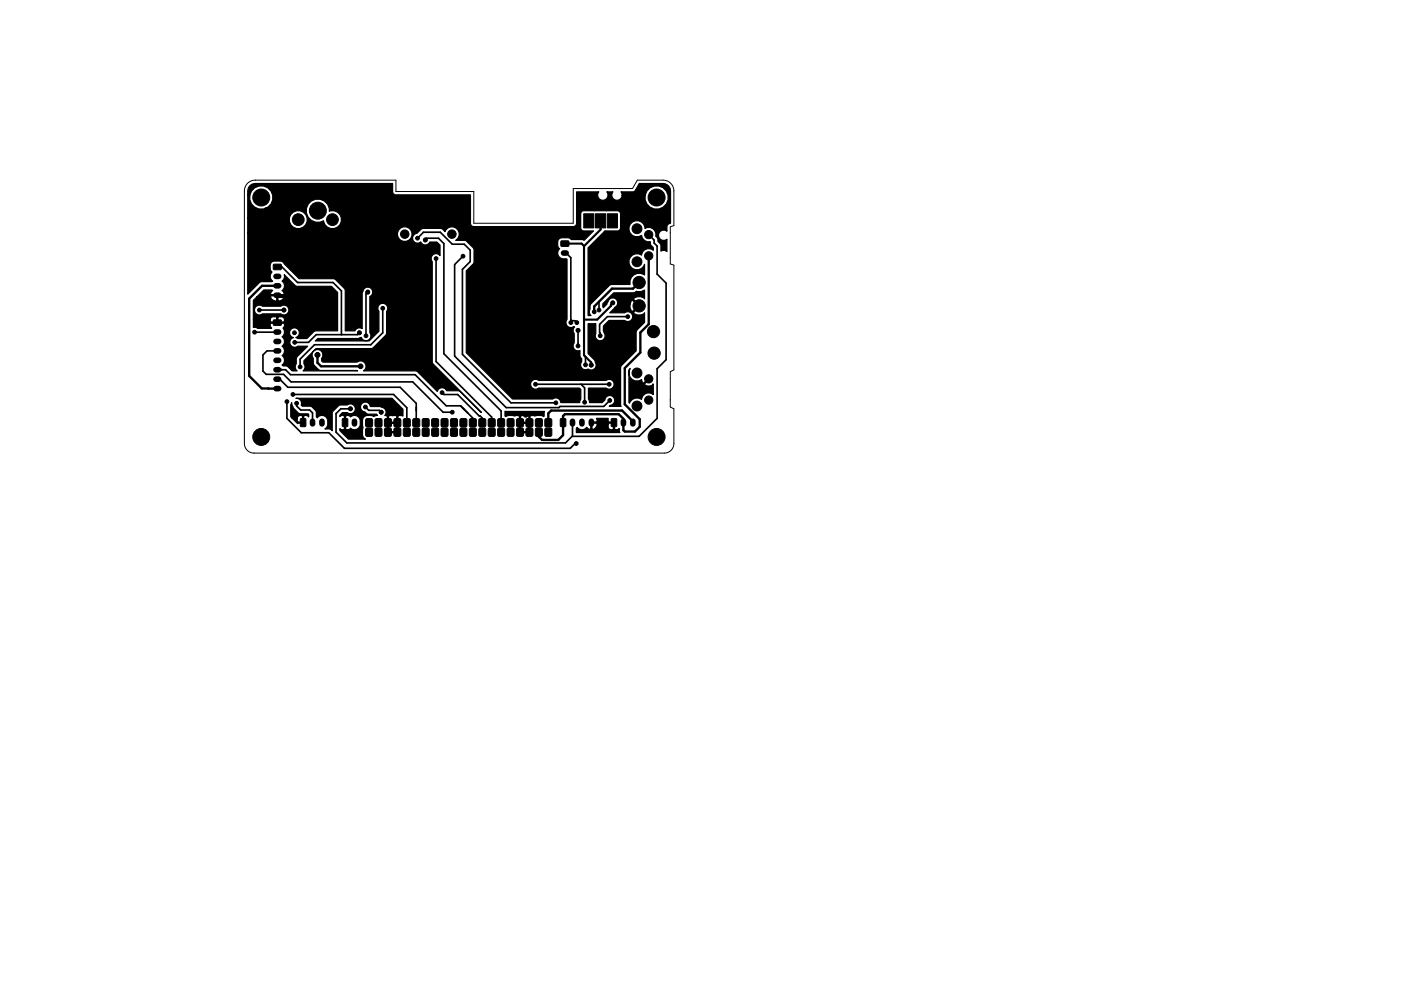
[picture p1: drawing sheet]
<svg xmlns="http://www.w3.org/2000/svg" width="297mm" height="210mm" viewBox="0 0 297 210" stroke-linecap="round" stroke-linejoin="round" font-family="sans-serif">
<path d="M52.5 38.9l.6-.5 1-.2h29.8v2.4h16.6v6.8h21v-7.4h12.6l1-1.8h5.5a2.29 2.29 0 0 1 2.3 2.3v7.4l-.8 .2v7.9l.8 .3v22.2l-.8 .4v7.5l.8 .3v7.4a2.03 2.03 0 0 1-2.1 2h-87a2.03 2.03 0 0 1-2-2v-53.6l.2-1z" fill="none" stroke="#000" stroke-width=".21"/>
<g fill="#000" stroke="#000" stroke-width=".21">
<path d="M58 56.1h1.6v1l-1.6 .1zM119 51.2l1.5-.1 .1 1.1h-1.6zM123.8 45.4h2.1v3h-2.1zM126.3 45.4h2.1v3h-2.1zM128.8 45.4h2.1v3h-2.1zM58 67.9h1.6v1l-1.6 .1zM63.7 88.9h1.1v1.6l-1.1-.1zM72.6 88.9h1.1l-.1 1.6-1-.1zM77.6 90.9l1-.1 .3 .1 .1 1.3-.1 .3-1 .1-.3-.1zM77.6 88.9l1-.1 .3 .1 .1 1.3-.1 .3-1 .1-.3-.1zM79.6 90.9l1-.1 .3 .1 .1 1.3-.1 .3-1 .1-.3-.1zM79.6 88.9l1-.1 .3 .1 .1 1.3-.1 .3-1 .1-.3-.1z"/>
<path d="M81.6 90.9l1-.1 .3 .1 .1 1.3-.1 .3-1 .1-.3-.1zM81.6 88.9l1-.1 .3 .1 .1 1.3-.1 .3-1 .1-.3-.1zM83.6 90.9l1-.1 .3 .1 .1 1.3-.1 .3-1 .1-.3-.1zM83.6 88.9l1-.1 .3 .1 .1 1.3-.1 .3-1 .1-.3-.1zM85.6 90.9l1-.1 .3 .1 .1 1.3-.1 .3-1 .1-.3-.1zM85.6 88.9l1-.1 .3 .1 .1 1.3-.1 .3-1 .1-.3-.1zM87.6 90.9l1-.1 .3 .1 .1 1.3-.1 .3-1 .1-.3-.1zM87.6 88.9l1-.1 .3 .1 .1 1.3-.1 .3-1 .1-.3-.1zM89.6 90.9l1-.1 .3 .1 .1 1.3-.1 .3-1 .1-.3-.1zM89.6 88.9l1-.1 .3 .1 .1 1.3-.1 .3-1 .1-.3-.1zM91.6 90.9l1-.1 .3 .1 .1 1.3-.1 .3-1 .1-.3-.1zM91.6 88.9l1-.1 .3 .1 .1 1.3-.1 .3-1 .1-.3-.1z"/>
<path d="M93.6 90.9l1-.1 .3 .1 .1 1.3-.1 .3-1 .1-.3-.1zM93.6 88.9l1-.1 .3 .1 .1 1.3-.1 .3-1 .1-.3-.1zM95.6 90.9l1-.1 .3 .1 .1 1.3-.1 .3-1 .1-.3-.1zM95.6 88.9l1-.1 .3 .1 .1 1.3-.1 .3-1 .1-.3-.1zM97.6 90.9l1-.1 .3 .1 .1 1.3-.1 .3-1 .1-.3-.1zM97.6 88.9l1-.1 .3 .1 .1 1.3-.1 .3-1 .1-.3-.1zM99.6 90.9l1-.1 .3 .1 .1 1.3-.1 .3-1 .1-.3-.1zM99.6 88.9l1-.1 .3 .1 .1 1.3-.1 .3-1 .1-.3-.1zM101.6 90.9l1-.1 .3 .1 .1 1.3-.1 .3-1 .1-.3-.1zM101.6 88.9l1-.1 .3 .1 .1 1.3-.1 .3-1 .1-.3-.1zM103.6 90.9l1-.1 .3 .1 .1 1.3-.1 .3-1 .1-.3-.1zM103.6 88.9l1-.1 .3 .1 .1 1.3-.1 .3-1 .1-.3-.1z"/>
<path d="M105.6 90.9l1-.1 .3 .1 .1 1.3-.1 .3-1 .1-.3-.1zM105.6 88.9l1-.1 .3 .1 .1 1.3-.1 .3-1 .1-.3-.1zM107.6 90.9l1-.1 .3 .1 .1 1.3-.1 .3-1 .1-.3-.1zM107.6 88.9l1-.1 .3 .1 .1 1.3-.1 .3-1 .1-.3-.1zM109.6 90.9l1-.1 .3 .1 .1 1.3-.1 .3-1 .1-.3-.1zM109.6 88.9l1-.1 .3 .1 .1 1.3-.1 .3-1 .1-.3-.1zM111.6 90.9l1-.1 .3 .1 .1 1.3-.1 .3-1 .1-.3-.1zM111.6 88.9l1-.1 .3 .1 .1 1.3-.1 .3-1 .1-.3-.1zM113.6 90.9l1-.1 .3 .1 .1 1.3-.1 .3-1 .1-.3-.1zM113.6 88.9l1-.1 .3 .1 .1 1.3-.1 .3-1 .1-.3-.1zM115.6 90.9l1-.1 .3 .1 .1 1.3-.1 .3-1 .1-.3-.1zM115.6 88.9l1-.1 .3 .1 .1 1.3-.1 .3-1 .1-.3-.1z"/>
<path d="M118.9 88.9h1v1.6l-1.1-.1zM129.6 88.9h1.1v1.6l-1.1-.1z"/>
<circle cx="55.4" cy="41.9" r="1.8"/>
<circle cx="63.2" cy="46.6" r="1.25"/>
<circle cx="67.4" cy="44.7" r="1.8"/>
<circle cx="70.5" cy="46.6" r="1.25"/>
<circle cx="74.8" cy="50.5" r=".5"/>
<circle cx="85.8" cy="49.7" r=".9"/>
<circle cx="88.5" cy="50.5" r=".4"/>
<circle cx="89.9" cy="44.8" r=".5"/>
<circle cx="90.2" cy="50.9" r=".4"/>
<circle cx="92.5" cy="54.9" r=".4"/>
<circle cx="95.8" cy="49.7" r=".9"/>
<circle cx="98.2" cy="54.4" r=".4"/>
<circle cx="118.7" cy="59.7" r=".5"/>
<circle cx="126.3" cy="57.3" r=".5"/>
<circle cx="135.1" cy="55.5" r="1.05"/>
<circle cx="135.1" cy="48.5" r="1.05"/>
<circle cx="135.5" cy="59.9" r="1.3"/>
<circle cx="137.5" cy="54.3" r=".87"/>
<circle cx="137.5" cy="49.8" r=".87"/>
<circle cx="139.2" cy="41.9" r="1.8"/>
<circle cx="54" cy="70.5" r=".4"/>
<circle cx="55" cy="65.8" r=".4"/>
<circle cx="60.2" cy="65.8" r=".4"/>
<circle cx="62.4" cy="70.6" r=".4"/>
<circle cx="62.5" cy="72.6" r=".4"/>
<circle cx="63.6" cy="77.8" r=".4"/>
<circle cx="67.2" cy="63" r=".5"/>
<circle cx="67.3" cy="75.3" r=".5"/>
<circle cx="76.2" cy="70.6" r=".4"/>
<circle cx="76.5" cy="77.7" r=".5"/>
<circle cx="77.6" cy="71.2" r=".4"/>
<circle cx="78" cy="62" r=".4"/>
<circle cx="81.2" cy="65.4" r=".4"/>
<circle cx="85.2" cy="69" r=".5"/>
<circle cx="102.6" cy="61.1" r=".5"/>
<circle cx="113.3" cy="74" r=".5"/>
<circle cx="118.1" cy="73.1" r=".5"/>
<circle cx="121" cy="68.4" r=".4"/>
<circle cx="122.3" cy="68.4" r=".4"/>
<circle cx="122.6" cy="73.4" r=".4"/>
<circle cx="122.6" cy="70.1" r=".4"/>
<circle cx="124.1" cy="77.4" r=".4"/>
<circle cx="125.3" cy="77.5" r=".4"/>
<circle cx="126" cy="66.2" r=".4"/>
<circle cx="127" cy="65.8" r=".4"/>
<circle cx="127.3" cy="71.2" r=".4"/>
<circle cx="128.9" cy="79" r=".5"/>
<circle cx="129.9" cy="64.3" r=".4"/>
<circle cx="132.1" cy="65.4" r=".5"/>
<circle cx="133.1" cy="67.2" r=".4"/>
<circle cx="135.1" cy="79.1" r="1.05"/>
<circle cx="135.5" cy="64.9" r="1.3"/>
<circle cx="138.6" cy="70.4" r="1.3"/>
<circle cx="138.7" cy="74.9" r="1.3"/>
<circle cx="55.4" cy="92.7" r="1.8"/>
<circle cx="60.8" cy="85.2" r=".4"/>
<circle cx="62.1" cy="83.7" r=".4"/>
<circle cx="62.9" cy="85.6" r=".4"/>
<circle cx="67.9" cy="86.6" r=".5"/>
<circle cx="74.3" cy="86.7" r=".4"/>
<circle cx="77.5" cy="86.4" r=".4"/>
<circle cx="80.8" cy="87.5" r=".4"/>
<circle cx="93.7" cy="83.3" r=".4"/>
<circle cx="95.9" cy="87.5" r=".4"/>
<circle cx="111.5" cy="88" r=".5"/>
<circle cx="113.5" cy="81.5" r=".4"/>
<circle cx="117.9" cy="85.5" r=".4"/>
<circle cx="122.2" cy="94.1" r=".4"/>
<circle cx="124" cy="85.3" r=".4"/>
<circle cx="127.9" cy="89.7" r=".5"/>
<circle cx="129.2" cy="81.5" r=".4"/>
<circle cx="129.3" cy="85" r=".4"/>
<circle cx="134.4" cy="82.8" r=".5"/>
<circle cx="135.1" cy="86.1" r="1.05"/>
<circle cx="137.5" cy="84.9" r=".87"/>
<circle cx="137.5" cy="80.4" r=".87"/>
<circle cx="139.2" cy="92.7" r="1.8"/>
</g>
<g fill="none" stroke="#000" stroke-width="1.2">
<path d="M58.5 58.6h.6M119.5 53.7h.5M58.5 62.6h.6M58.5 60.6h.6M58.5 70.4h.6M58.5 72.4h.6M58.5 74.4h.6M58.5 76.4h.6M58.5 78.4h.6M58.5 80.4h.6M58.5 82.4h.6M66.3 89.4v.5"/>
<path d="M68.3 89.4v.5M75.2 89.4v.5M121.4 89.4v.5M123.4 89.4v.5M125.4 89.4v.5M132.2 89.4v.5M134.2 89.4v.5"/>
</g>
<path d="M135.5 59.9l-1.3 1.3h-4.4l-3.8 3.8v1.2M137.5 54.3v14.5l-1.7 1.8v4.2l-3.3 3.3v7.7l3.1 3.2v1.5l-1 1.1h-2.1l-.3-.3v-2.4l-1-1h-11.4l-.4 .4v4l-1 1h-3.5l-.6-.6M58.3 62.6l.3 .4h8.6M58.3 60.6h-2.7l-2.8 2.8v16.4l2.7 2.6h2.8M58.3 78.4h1.4M67.3 75.3v1.7l.8 .7h8.4M118.1 73.1l-.9 .9h-3.9M56.9 82.4h.1M58.3 80.4h1M114.3 92.7h.1M114.3 91.7v1M134.2 89.7v-.3l-2.3-2.3h-15.1l-.5 .6v2" fill="none" stroke="#000" stroke-width=".5"/>
<g fill="none" stroke="#000" stroke-width=".35">
<path d="M58.8 56.6h1l3.3 3.3h7.5l1.8 1.8v9.3M88.5 50.5l1.3-1.2h3.5l2.6 2.5h2.5l1.3 1.3v2.4l-1.7 1.6v18.1l10.3 10.3h9.6M90.2 50.9l.2-.4h2.6l1.1 1.2v23.4l12.2 12.1v2.5M92.5 54.9v21.8l11.8 11.8v1.2M98.2 54.4l-1.8 1.7v19.5l10.9 10.9h11.2l.2-.3h9.3l1.3-1.2M119.8 53.7h.2l1 1v13.7M123.8 52.2h.1M137.5 49.8l1.2 1.1v.7l.6 .6v6l1.9 1.9v16.2l-1.9 1.9v10.6l-3.8 3.8h-14.2l-1.4 1.4h-46.4l-2.3-2.3v-3.9l1.1-1.1h2M55 65.8h5.2M58.3 74.4h-1.7l-.8 .9v3.4l.6 .7h3.7l1.6 1.6h25.8l6.4 6.5h2M58.3 70.4l-4.3 .1M59.4 78.4h1.1l1.1 1.1h26.4l6.6 6.6h3.1l2.6 2.6v1"/>
<path d="M76.2 70.6l-.4 .4h-8.8l-1.6 1.6h-2.9M78 62l-.4 .4v8.8M81.2 65.4v5.2l-2.6 2.5h-11.9l-3.1 3.1v1.6M121 67.8l.3 .2h.6l.4 .4M122.6 70.1v3.3M124.1 75.7v1.7M127 64v1.8M133.1 67.2h-4.3l-1.7 1.6 .2 2.4M59.3 80.4l1.7 1.8h23.8l3.5 3.4v4.1M60.8 85.2v3.6l3.1 3h5.8l3.3 3.3h47.9l1-1h.3M62.1 83.7h21.3l2.9 2.8v3.2M62.9 85.6v.5l.9 .9h1.9l.6 .6v2.1"/>
<path d="M77.5 86.4l.7 .7h2.2l.4 .4M93.7 83.3l.4 .4h2.9l4.6 4.6h.2l.5 .4v1M113.5 81.5h15.7M121.4 89.7v2.9M123.2 81.5l.8 .8v3"/>
</g>
<path d="M119.8 51.7h3.5l.5 .5M123.8 52.2v23.2l1.5 1.5v.6M127.3 46.9v1.8l-3.5 3.5M129.9 64.3l-.4 .4v.2l-2.9 2.9h-2.8" fill="none" stroke="#000" stroke-width=".45"/>
<path d="M53 39.4l.7-.4 .4-.1h29.1l.1 2 .4 .4 .2 .1 15.8-.1v6.1l.2 .5 .6 .2 21.3-.1 .4-.4 .1-.2-.1-6.7 4.7 .1a1.1 1.1 0 0 0 .2 1.4 1.1 1.1 0 0 0 1.5 0 1.1 1.1 0 0 0 .1-1.5l1.2 .1a1.1 1.1 0 0 0 .6 1.6 1.1 1.1 0 0 0 1.4-1h4.9v1a2.48 2.48 0 0 0 3.8 1.6 2.48 2.48 0 0 0 0-4.2 2.48 2.48 0 0 0-3.8 1.6h-4.9l-.2-.7h2.7l.3-.3 .8-1.5 5.5 .1a1.58 1.58 0 0 1 1.2 1.6v6.8l-.7 .4-.2 1.2a1.1 1.1 0 0 0-1.4 .2 1.1 1.1 0 0 0 0 1.5 1.1 1.1 0 0 0 1.5 .1v2.6l-.5-.3-.8 .2v-1.4l-.6-.7a1.14 1.14 0 0 0-.4-1.1 1.53 1.53 0 0 0-.7-1.6 1.53 1.53 0 0 0-1.7 0 1.71 1.71 0 0 0-2.1-1.6 1.71 1.71 0 0 0-1.1 2.4 1.71 1.71 0 0 0 2.5 .6 1.5 1.5 0 0 0 1.9 1.4v.6l.6 .6v.6a1.5 1.5 0 0 0-1.5-.2 1.5 1.5 0 0 0-1 1.2 1.71 1.71 0 0 0-2.4 .6 1.71 1.71 0 0 0 .7 2.4 1.71 1.71 0 0 0 2.4-1l-.1 2.2a1.97 1.97 0 0 0-2.2 0 1.97 1.97 0 0 0-.8 2.1h-4.2l-4.1 4a3.6 3.6 0 0 0-.2 2.3l.2 .3h-.6v-14.4l3.5-3.6h2.7l.5-.2 .2-.4v-3a.65 .65 0 0 0-.7-.7l-7.4 .1-.4 .6v3a.65 .65 0 0 0 .7 .6h2l-2 2-.5-.2h-2.2l-.1-.1a2.49 2.49 0 0 0-2.5 0 1.6 1.6 0 0 0 .1 2.1 1.24 1.24 0 0 0-.3 1.3 1.24 1.24 0 0 0 1.1 .8l.8 .1v12.8a1.08 1.08 0 0 0 .1 1.4 1.08 1.08 0 0 0 1.4 .1l.1 .1-.1 .1a1.01 1.01 0 0 0 0 1.3v2a1.04 1.04 0 0 0 0 1.3 1.04 1.04 0 0 0 1.3 .3l-.1 1 .4 .6a1.15 1.15 0 0 1-.2 1.2 1.11 1.11 0 0 0 .5 1.1 1.11 1.11 0 0 0 1.2 0 1.07 1.07 0 0 0 1.3-.1 1.07 1.07 0 0 0 .1-1.4l-.2-.5-1.3-1.3v-6.3h1.6v2a1.05 1.05 0 0 0 1.1 1.6 1.05 1.05 0 0 0 .7-1.8l-.2-1.3 1.2-1.2 3.4 .1a1.05 1.05 0 0 0 1.4-.2 1.05 1.05 0 0 0 0-1.5 1.05 1.05 0 0 0-1.5 0h-3.1l1.6-1.8h2.7v.7l.2 .6 .3 .2 1.2-1.2-1.2-1.2-.3 .1-.2 .8-2.6-.1a1.05 1.05 0 0 0-.9-1.3 1.05 1.05 0 0 0-1.2 .9l-.2 .4-.8 .8-.1-.9 2.3-2.3h4.1l.7-.3a1.79 1.79 0 0 0 1.8-.3v1.9l-.1-.2a1.57 1.57 0 0 0-2.3 .3l1.4 1.4-1.4 1.4a1.49 1.49 0 0 0 2.4 .1v2l-1.8 1.8v4.2l-3.3 3.4v8l.1 .4h-2.5l.2-.2a1.05 1.05 0 0 0 .9-1.1 1.05 1.05 0 0 0-1-1 1.05 1.05 0 0 0-1 .9l-.6 .6h-2.7l-.2-.7v-2.3l3.7-.1a1.05 1.05 0 0 0 1.4-.1 1.05 1.05 0 0 0 0-1.4 1.05 1.05 0 0 0-1.4-.1h-14.3a1.05 1.05 0 0 0-1.4 .1 1.05 1.05 0 0 0 0 1.4 1.05 1.05 0 0 0 1.4 .1h8.7l.2 .3v2.1l-.2 .7h-4v-.1a1.04 1.04 0 0 0-1.7-.6h-8.5l-9.8-9.9v-17.3l1.6-1.7v-2.7l-.2-.6-1.6-1.5h-2.1a1.55 1.55 0 0 0 .2-2.5 1.55 1.55 0 0 0-2.4 .6l-.5-.4-.6-.3h-3.5l-.6 .3-.9 .8a1.05 1.05 0 0 0-.7 1.5 1.05 1.05 0 0 0 1.6 .3 1.02 1.02 0 0 0 .9 .7 1.02 1.02 0 0 0 1-.6h1.5l.7 .6v2.2l-.3-.2a1.05 1.05 0 0 0-1.3 .1 1.05 1.05 0 0 0-.1 1.4l.1 21.5 10.4 10.5-4.7-4.6h-2.7a1.03 1.03 0 0 0-1.1-.6 1.03 1.03 0 0 0-.9 .8l-4.4-4.4h-11.2a1.15 1.15 0 0 0 .3-1.7 1.15 1.15 0 0 0-1.7-.2h-7.3l-.2-.2 .1-.7a1.15 1.15 0 0 0-.2-1.5 1.15 1.15 0 0 0-1.6 .1 1.15 1.15 0 0 0-.1 1.5l.1 1.3 1.2 1.3 8.1 .1h-11.6a1.02 1.02 0 0 0 .2-1.5v-.7l2.6-2.5 11.9-.1 3-3 .1-4.9a1.05 1.05 0 0 0-.2-1.4 1.05 1.05 0 0 0-1.4 0 1.05 1.05 0 0 0-.1 1.5v4.2l-2 2h-11.4l.5-.5h8.4l.8-.2a1.04 1.04 0 0 0 1.5 .6 1.04 1.04 0 0 0 .3-1.6v-7.7l.2-.1a1.08 1.08 0 0 0-.2-1.8 1.08 1.08 0 0 0-1.6 1v7.7a1.03 1.03 0 0 0-1.6 .5h-2v-8.5l-.2-.6-1.8-1.7-.6-.3h-7.2l-3.6-3.6a2.65 2.65 0 0 0-2.3 .2 1.6 1.6 0 0 0 .2 2 1.22 1.22 0 0 0 .1 1.9l-2.6 .2-2.7 2.6v-13h31.8a1.57 1.57 0 0 0 1.8 1.8 1.57 1.57 0 0 0 1-2.4 1.57 1.57 0 0 0-2.6 0l-.2 .6h-31.8v-3.2h8.8a1.92 1.92 0 0 0 2.3 2.3 1.92 1.92 0 0 0 1.2-3 1.92 1.92 0 0 0-3.2 0l-.3 .7h-8.8v-4.8h.5a2.44 2.44 0 0 0 3.2 2.8h8.8v1a2.45 2.45 0 0 0 3.6 1.6 1.91 1.91 0 0 0 2.3 1.7 1.91 1.91 0 0 0 1.4-2.4 1.91 1.91 0 0 0-2.5-1.3 2.46 2.46 0 0 0-2.1-2.6 2.46 2.46 0 0 0-2.7 2h-8.8l.6-.2a2.48 2.48 0 0 0 0-4.2 2.48 2.48 0 0 0-3.8 1.6h-.5v-.8l.1-.5zM54.5 63h2.8a1.22 1.22 0 0 0 1.4 .9v-1.1h.2v1.1a1.23 1.23 0 0 0 1.4-.9l-.2-.2-5.6 .2 1.4-1.5h1.7l.2 .1-.5 .7 .2 .2h2.6l.2-.2-.5-.7a1.2 1.2 0 0 0 0-2 1.16 1.16 0 0 0 .5-1.3l2.5 2.4h7.5l1.3 1.4v8.1h-4.6l-.5 .2-1.4 1.4h-2l-.4-.2a1.05 1.05 0 0 0 .6-1.6 1.05 1.05 0 0 0-1.8 0 1.05 1.05 0 0 0 .7 1.6 1.04 1.04 0 0 0-.7 1.5 1.04 1.04 0 0 0 1.6 .3h2.1l-2.2 2.2-.2 .6a1.58 1.58 0 0 1-.2 1.4v.5l.4 .6h-1.1l-1-1-.9-.1-.2-.2a1.2 1.2 0 0 0 0-2 1.2 1.2 0 0 0 0-2 1.2 1.2 0 0 0 0-2 1.2 1.2 0 0 0 .2-1.8l.3-.4v-.5l-.1-.1h-2.8l-.1 .1v.5l.3 .5h-3l-.4-.3-.5 .1v-1.8h3.6v.5l.1 .1h1.3v-.9h.2v.9h1.3l.1-.1-.1-.7-.4-.3h-.7l-.2 .2-1.1-.2-.5 .5h-3.6v-2.1h.3a1.04 1.04 0 0 0 .4 1.1 1.04 1.04 0 0 0 1.2-.1h3.9a1.05 1.05 0 0 0 1.5-.1 1.05 1.05 0 0 0 0-1.4 1.05 1.05 0 0 0-1.5-.1h-3.9a1.04 1.04 0 0 0-1.6 .6h-.3v-1.9zM133.3 78.5l.3-.3a1.71 1.71 0 0 0 .3 2.2 1.71 1.71 0 0 0 2.1 .1l.2 .7 .3 .1 1-1.1 .2 .2-1 1a1.04 1.04 0 0 0 1.7 0l.1 2.3a1.5 1.5 0 0 0-1.5-.2 1.5 1.5 0 0 0-1 1.2 1.67 1.67 0 0 0-2.5 .8l-.2-.1zM61.9 85.4l.2 1 1.1 1.2 .6 .2h1.5l.2 .1-.1 .6-.4-.4h-.5l-.1 .2v1.5l-1.3 .1-1.2-1.2h1.1v.7l.2 .1h.9v-1.2l-.1-.2-.7 .1-.3 .5h-1.1l-.3-.3v-2.5zM62.7 84.5h20.4l2.3 2.3v1.5l-.9-.1-.1 .1v3.5h-2.3v-2h.3v1.8h1.7v-1.8h-2v-1.5h.3v1.3h1.7v-1.3l-.1-.1h-1.5l-.1 .1-.8-.1a1.14 1.14 0 0 0 .1-1.2 1.14 1.14 0 0 0-1-.7l-2.2-.1a1.05 1.05 0 0 0-1.1-.9 1.05 1.05 0 0 0-1 1 1.05 1.05 0 0 0 1 1.1l.5 .4 2 .1 .1 .2-.7 .3a1.71 1.71 0 0 0-2.4 .4v2a2.04 2.04 0 0 0 .6 2.4h-3.6l-1.8-1.8v-.5l.3 .3h.5l.1-.2v-2.7h.3v2.7l.1 .2h.5l.4-.3a1.23 1.23 0 0 0 1.3 .2 1.23 1.23 0 0 0 .8-1 1.44 1.44 0 0 0-1.2-2l-.9 .4-.4-.4h-.5l-.1 .2-.9-.2-.3 .3v-.3l.5-.6h1a1.05 1.05 0 0 0 1.5 0 1.05 1.05 0 0 0 0-1.5 1.05 1.05 0 0 0-1.5-.1l-1.7 .1-1.4 1.4-.1 4-.4-.3-1.1-.1a1.6 1.6 0 0 0 .6-1.6 1.6 1.6 0 0 0-1.2-1.3l-.5 .1-.5 .5-.2-.3-.1-1.1-.8-.9-.5-.2h-1.6l-.2-.3a1.03 1.03 0 0 0-1.2-1.4zM107.1 87.3h8.4l-.2 1.1a2.57 2.57 0 0 0-1.9-.1l-.9-.1-.1 .1v3.5h-2.3v-2h.3v1.8h1.7v-1.8h-2v-1.5h.3v1.3h1.7v-1.3l-.1-.1h-1.5l-.1 .1-.4-.1h-1a2.14 2.14 0 0 0-1.7 .2l-.2-.1zM122.4 90.7a1.2 1.2 0 0 0 2-.1l.6 .5 .3-.1v-1.2h.2v1.2l.2 .1a1.21 1.21 0 0 0 .9-1.2h2.3l.1 1 .4 .3h.5l.1-.2v-1.2h-.9l-.2 .1-3.7-.1 .1-.3h1.3l-.2-.7h2.5v.6l.2 .1h1.2v1.5l.2 .2h.4l.4-.3 .1 .9h-9.2v-.9z" fill="#000" stroke="#000" stroke-width=".25"/>
</svg>
